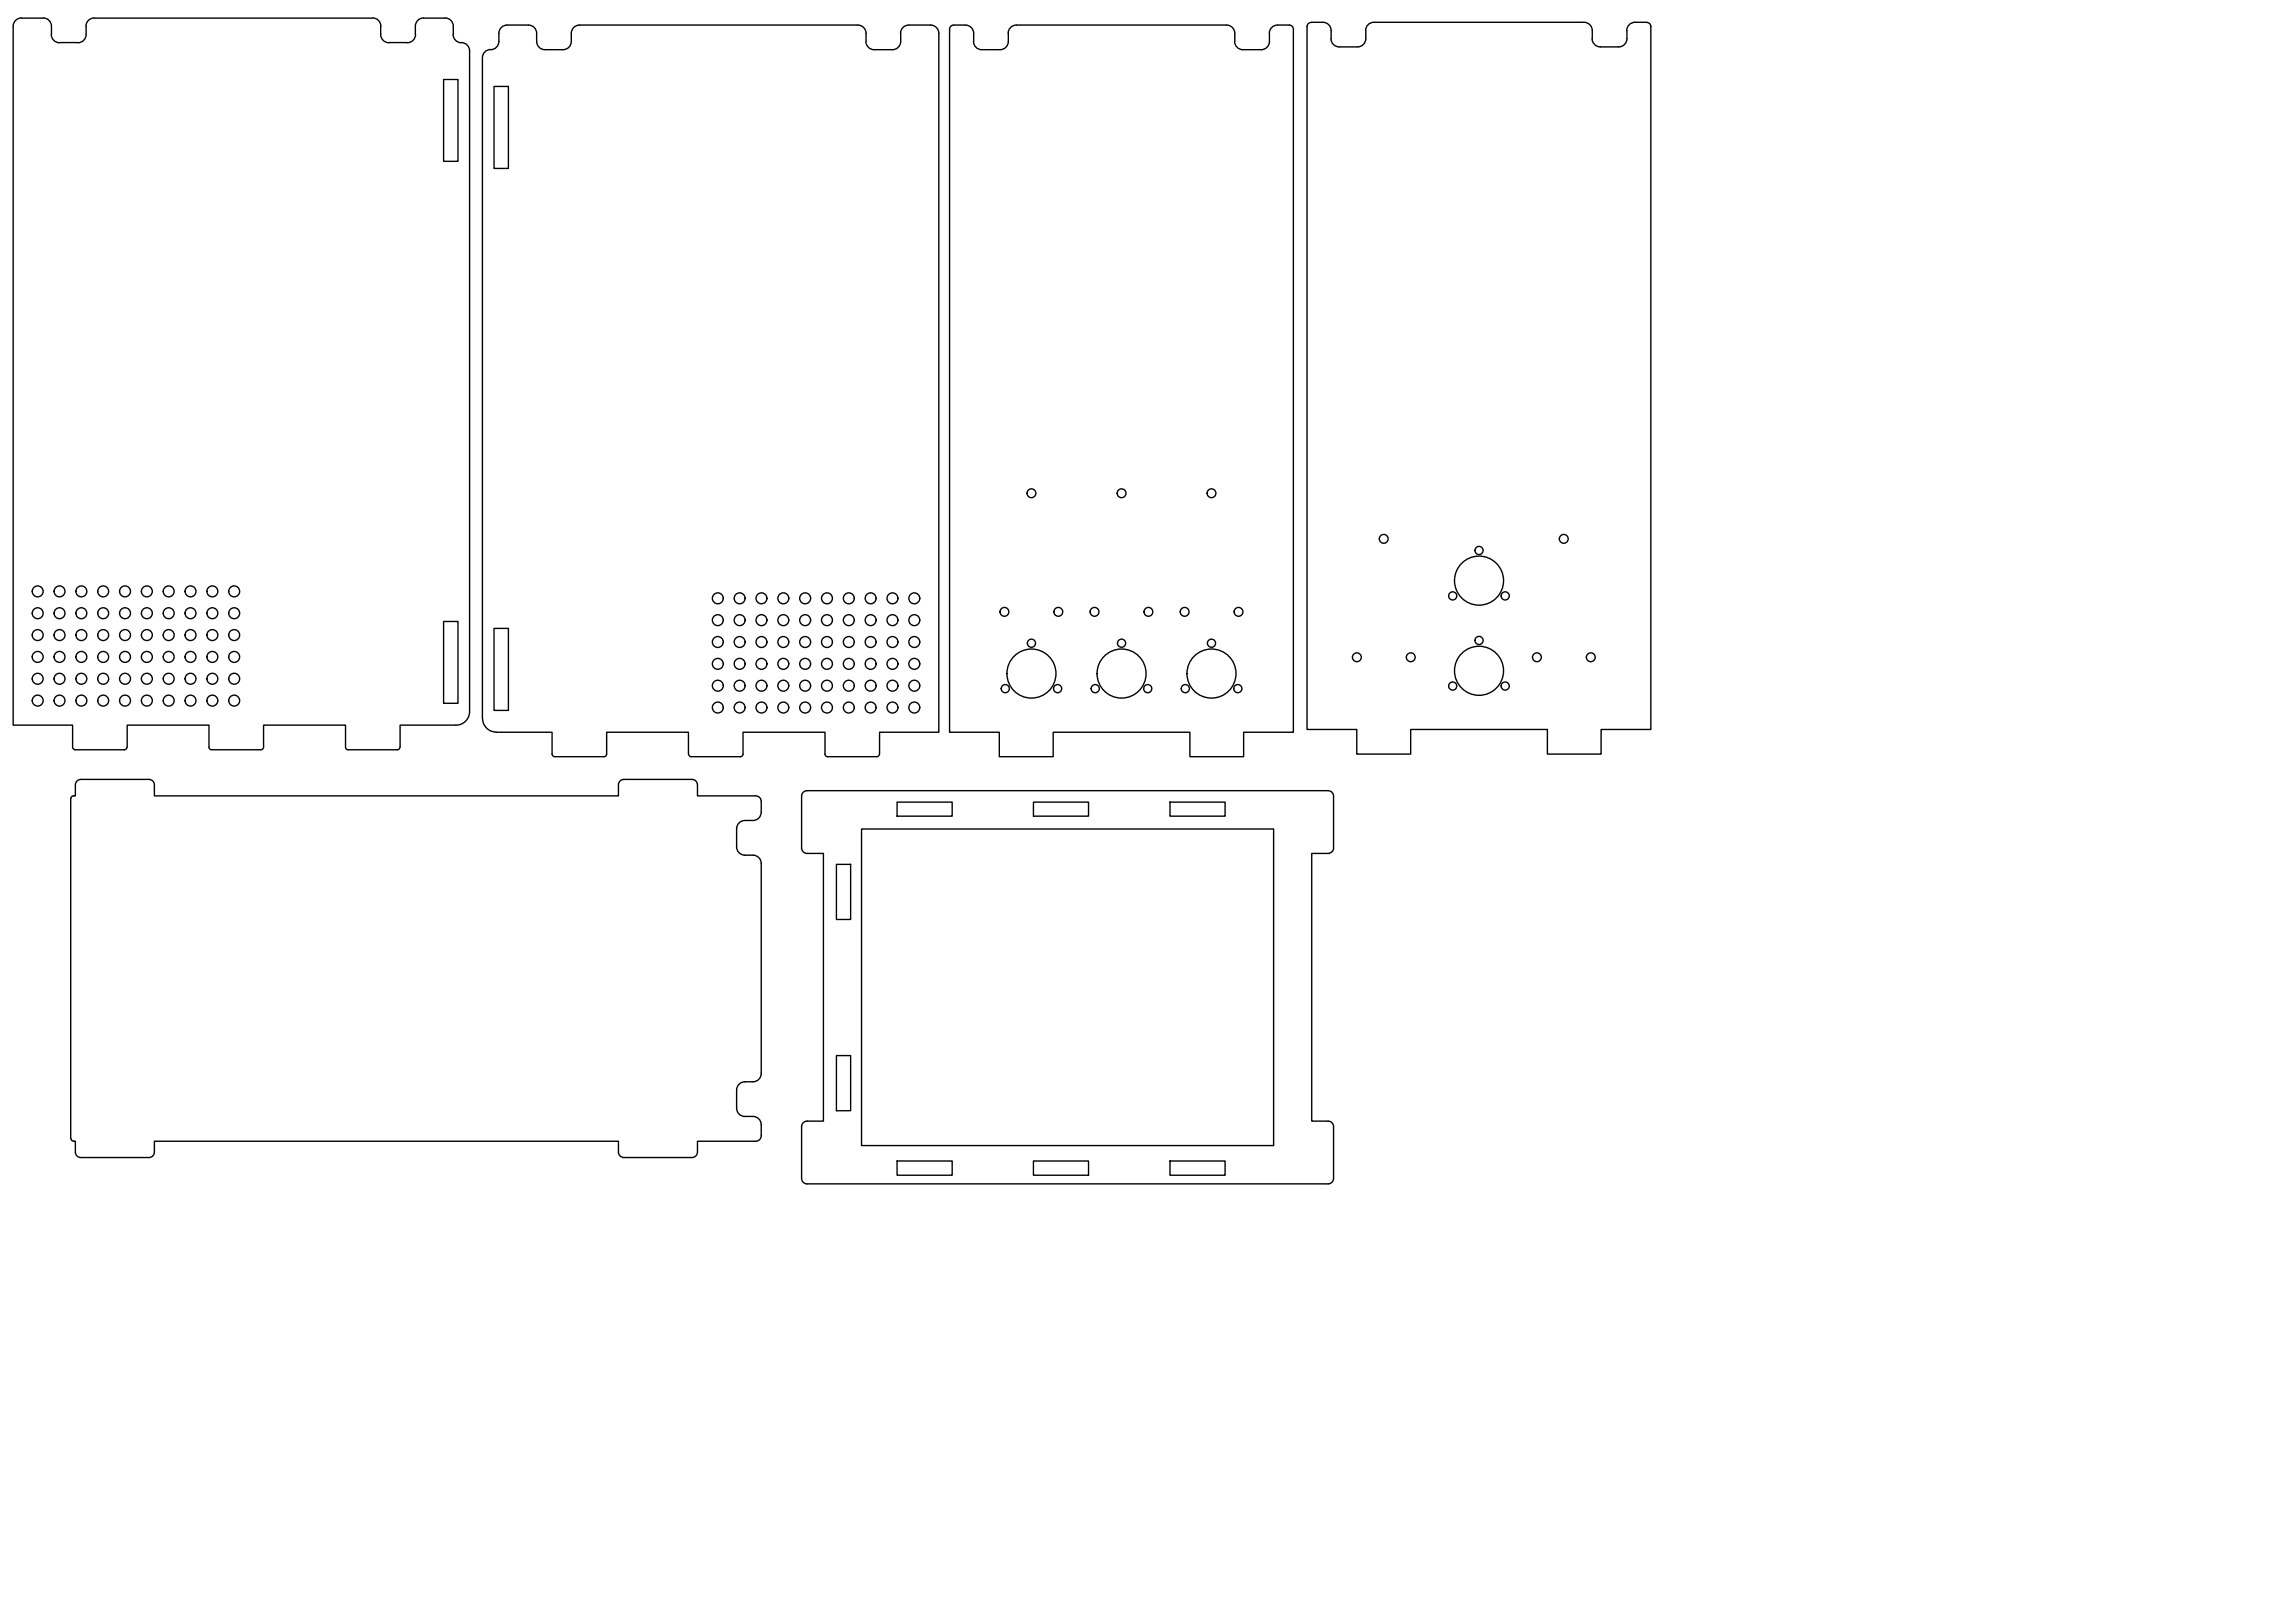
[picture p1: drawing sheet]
<svg xmlns="http://www.w3.org/2000/svg" width="841mm" height="594mm" viewBox="0 0 841 594" stroke-linecap="round" stroke-linejoin="round" font-family="sans-serif">
<!-- layer: Visible(Default) -->
<g fill="none" stroke="#000" stroke-width=".51">
<path d="M7.8 6.6h8a3 3 0 0 1 3.1 3v3M7.8 6.6a3 3 0 0 0-3 3v256h21.8v8M18.8 12.6a3 3 0 0 0 3 3.1M21.8 15.6h6.7M136.5 6.6h-102a3 3 0 0 0-3 3 5.7 5.7 0 0 1-.6 4.9 3 3 0 0 1-2.4 1.2M136.6 6.6a3 3 0 0 1 3 3 5.7 5.7 0 0 0 .6 4.9 3 3 0 0 0 2.3 1.2M142.6 15.6h6.6M152.3 12.6a3 3 0 0 1-3 3.1M155.2 6.6a3 3 0 0 0-3 3v3M155.3 6.6h7.8a3 3 0 0 1 3 3 5.7 5.7 0 0 0 .6 4.9 3 3 0 0 0 2.4 1.2M169.1 15.6a3 3 0 0 1 3 3v242a5 5 0 0 1-5 5h-20.5v8M179.8 18.1a3 3 0 0 0-3 3v242.1"/>
<path d="M182.8 15.1a5.8 5.8 0 0 1 .7-4.8 3 3 0 0 1 2.3-1.1h7.8a3 3 0 0 1 3.1 3v2.9M182.8 15.2a3 3 0 0 1-3 3M196.7 15.2a3 3 0 0 0 3 3M199.6 18.2h6.8M209.4 15.1a5.8 5.8 0 0 1 .6-4.8 3 3 0 0 1 2.3-1.1h102.1a3 3 0 0 1 3 3v2.9M209.4 15.2a3 3 0 0 1-3.1 3M317.3 15.2a3 3 0 0 0 3 3M330.1 15.2a3 3 0 0 1-3 3h-6.7M330.1 12.2v2.9M341 9.2a3 3 0 0 1 3 3v256h-21.7v8M341.1 9.2h-8.1a3 3 0 0 0-3 3M348 10.7v257.5h18.2v8.9h19.8v-8.9h50.1v8.9h19.6v-8.9h18.3v-257.5"/>
<path d="M353.8 9.2h-4.3a1.49 1.49 0 0 0-1.5 1.5M353.8 9.2a3 3 0 0 1 3 3v2.9M356.7 15.2a3 3 0 0 0 3.1 3h6.7a3 3 0 0 0 3-3M369.5 15.1a5.6 5.6 0 0 1 .6-4.8 3 3 0 0 1 2.4-1.1h77a3 3 0 0 1 3 3v2.9M452.4 15.2a3 3 0 0 0 3.1 3M465.2 15.2a3 3 0 0 1-3 3h-6.7M465.2 12.2v2.9M472.5 9.2a1.49 1.49 0 0 1 1.5 1.5M472.5 9.2h-4.3a3 3 0 0 0-3.1 3M480.5 8.2a1.49 1.49 0 0 0-1.5 1.5v257.5h18.2v9h19.8v-9h50.1v9h19.6v-9h18.3v-257.5a1.49 1.49 0 0 0-1.5-1.5M480.5 8.2h4.3M484.8 8.2a3 3 0 0 1 3 3v3"/>
<path d="M500.5 11.2a5.8 5.8 0 0 1-.7 4.9 3 3 0 0 1-2.3 1.1h-6.7a3 3 0 0 1-3.1-3M503.5 8.2a3 3 0 0 0-3.1 3M503.5 8.2h77a3 3 0 0 1 3 3v3M583.4 14.2a3 3 0 0 0 3.1 3M586.5 17.2h6.7M596.2 11.2a5.8 5.8 0 0 1-.7 4.9 3 3 0 0 1-2.3 1.1M603.5 8.2h-4.3a3 3 0 0 0-3.1 3M162.6 29.1h5.2v30h-5.2zM181 31.7h5.3v30h-5.3zM162.6 227.6h5.2v30h-5.2zM181 230.2h5.3v30h-5.3zM26.6 273.6a.98 .98 0 0 0 1 1h18"/>
<path d="M46.5 273.6a.98 .98 0 0 1-.9 1M46.6 273.6v-8h30v8M76.6 273.6a.99 .99 0 0 0 1 1h18a.98 .98 0 0 0 1-1M96.6 273.6v-8h30v8M126.6 273.6a.98 .98 0 0 0 1 1M146.6 273.6a.98 .98 0 0 1-1 1h-18M176.8 263.1a5 5 0 0 0 5 5M181.8 268.2h20.5v8M202.3 276.2a.98 .98 0 0 0 1 .9h18a.99 .99 0 0 0 1-.9M222.3 276.2v-8h30v8M252.3 276.2a.98 .98 0 0 0 1 .9h18M272.3 276.2v-8h30v8"/>
<path d="M272.3 276.2a.98 .98 0 0 1-1 .9M302.3 276.2a.98 .98 0 0 0 1 .9M322.3 276.2a.98 .98 0 0 1-1 .9h-18M25.9 292.5l.1 124.4a.98 .98 0 0 0 1 1M228.6 285.5h25.5l.9 .6 .5 .8 .1 4.6h21.3l1.5 .6 .6 1.4M228.6 285.5l-1 .2-.9 1.2-.1 4.6h-170l-.1-4.6-.5-.8-.9-.6h-25.5l-1 .2-.9 1.2-.1 4.6a1.22 1.22 0 0 0-1.6 1M279 293.5v4M279 297.5a3 3 0 0 1-3.1 3 5.9 5.9 0 0 0-4.8 .7 3 3 0 0 0-1.2 2.3v6.7a3 3 0 0 0 3.1 3 5.9 5.9 0 0 1 4.8 .7 3 3 0 0 1 1.2 2.3M328.7 293.8h20.2v5.1h-20.2zM378.7 293.8h20.2v5.1h-20.2zM428.8 293.8h20.1v5.1h-20.1zM486.7 289.6l1.4 .6 .6 1.4v19l-.6 1.4-1.4 .6"/>
<path d="M486.7 289.6h-190.9l-1.5 .6-.5 1.4v19l.2 1 1.2 .9 6.6 .1v98l-6.6 .1-.9 .5-.5 .9v19.5l.2 1 .7 .7 1.1 .3h190.9M279 316.2v77a3 3 0 0 1-3.1 3 5.9 5.9 0 0 0-4.8 .7 3 3 0 0 0-1.2 2.3M306.5 316.6h5.2v20.2h-5.2zM315.7 303.6h151v116h-151zM486.7 312.6h-6v98h6M269.9 399.2v6.7M306.5 386.6h5.2v20.2h-5.2zM26.9 418h.7v4l.3 1 .7 .7 1 .3 25.5-.1 .9-.5 .5-.9 .1-4.5h170l.1 4.5 .9 1.2 1 .3M269.9 405.9a3 3 0 0 0 3.1 3 5.9 5.9 0 0 1 4.8 .7 3 3 0 0 1 1.2 2.3v4.1M279 416l-.6 1.4-1.4 .6h-21.4l-.1 4.5-.5 .9-.9 .5-25.5 .1M486.7 410.6l1.4 .6 .6 1.4v19l-.6 1.4-1.4 .6M328.7 425.2h20.2v5.2h-20.2z"/>
<path d="M378.7 425.2h20.2v5.2h-20.2zM428.8 425.2h20.1v5.2h-20.1z"/>
<circle cx="378" cy="180.7" r="1.62"/>
<circle cx="411" cy="180.7" r="1.62"/>
<circle cx="444" cy="180.7" r="1.62"/>
<circle cx="507.1" cy="197.4" r="1.62"/>
<circle cx="573.1" cy="197.4" r="1.62"/>
<circle cx="13.8" cy="216.6" r="2"/>
<circle cx="21.8" cy="216.6" r="2"/>
<circle cx="29.8" cy="216.6" r="2"/>
<circle cx="37.8" cy="216.6" r="2"/>
<circle cx="45.8" cy="216.6" r="2"/>
<circle cx="53.8" cy="216.6" r="2"/>
<circle cx="61.8" cy="216.6" r="2"/>
<circle cx="69.8" cy="216.6" r="2"/>
<circle cx="77.8" cy="216.6" r="2"/>
<circle cx="85.8" cy="216.6" r="2"/>
<circle cx="263" cy="219.1" r="2"/>
<circle cx="271" cy="219.1" r="2"/>
<circle cx="279.1" cy="219.1" r="2"/>
<circle cx="287.1" cy="219.1" r="2"/>
<circle cx="295.1" cy="219.1" r="2"/>
<circle cx="303.1" cy="219.1" r="2"/>
<circle cx="311.1" cy="219.1" r="2"/>
<circle cx="319.1" cy="219.1" r="2"/>
<circle cx="327.1" cy="219.1" r="2"/>
<circle cx="335.1" cy="219.1" r="2"/>
<circle cx="532.4" cy="218.3" r="1.49"/>
<circle cx="542" cy="201.6" r="1.49"/>
<circle cx="542" cy="212.7" r="9"/>
<circle cx="551.6" cy="218.3" r="1.49"/>
<circle cx="13.8" cy="232.6" r="2"/>
<circle cx="13.8" cy="224.6" r="2"/>
<circle cx="21.8" cy="232.6" r="2"/>
<circle cx="21.8" cy="224.6" r="2"/>
<circle cx="29.8" cy="232.6" r="2"/>
<circle cx="29.8" cy="224.6" r="2"/>
<circle cx="37.8" cy="232.6" r="2"/>
<circle cx="37.8" cy="224.6" r="2"/>
<circle cx="45.8" cy="232.6" r="2"/>
<circle cx="45.8" cy="224.6" r="2"/>
<circle cx="53.8" cy="232.6" r="2"/>
<circle cx="53.8" cy="224.6" r="2"/>
<circle cx="61.8" cy="232.6" r="2"/>
<circle cx="61.8" cy="224.6" r="2"/>
<circle cx="69.8" cy="232.6" r="2"/>
<circle cx="69.8" cy="224.6" r="2"/>
<circle cx="77.8" cy="232.6" r="2"/>
<circle cx="77.8" cy="224.6" r="2"/>
<circle cx="85.8" cy="232.6" r="2"/>
<circle cx="85.8" cy="224.6" r="2"/>
<circle cx="263" cy="227.1" r="2"/>
<circle cx="263" cy="235.1" r="2"/>
<circle cx="271" cy="235.1" r="2"/>
<circle cx="271" cy="227.1" r="2"/>
<circle cx="279.1" cy="235.1" r="2"/>
<circle cx="279.1" cy="227.1" r="2"/>
<circle cx="287.1" cy="227.1" r="2"/>
<circle cx="287.1" cy="235.1" r="2"/>
<circle cx="295.1" cy="235.1" r="2"/>
<circle cx="295.1" cy="227.1" r="2"/>
<circle cx="303.1" cy="235.1" r="2"/>
<circle cx="303.1" cy="227.1" r="2"/>
<circle cx="311.1" cy="227.1" r="2"/>
<circle cx="311.1" cy="235.1" r="2"/>
<circle cx="319.1" cy="235.1" r="2"/>
<circle cx="319.1" cy="227.1" r="2"/>
<circle cx="327.1" cy="235.1" r="2"/>
<circle cx="327.1" cy="227.1" r="2"/>
<circle cx="335.1" cy="227.1" r="2"/>
<circle cx="335.1" cy="235.1" r="2"/>
<circle cx="368.1" cy="224.1" r="1.62"/>
<circle cx="378" cy="235.6" r="1.49"/>
<circle cx="387.8" cy="224.1" r="1.62"/>
<circle cx="401.1" cy="224.1" r="1.62"/>
<circle cx="411" cy="235.6" r="1.49"/>
<circle cx="420.8" cy="224.1" r="1.62"/>
<circle cx="434.1" cy="224.1" r="1.62"/>
<circle cx="444" cy="235.6" r="1.49"/>
<circle cx="453.9" cy="224.1" r="1.62"/>
<circle cx="542" cy="234.6" r="1.49"/>
<circle cx="13.8" cy="256.6" r="2"/>
<circle cx="13.8" cy="248.6" r="2"/>
<circle cx="13.8" cy="240.6" r="2"/>
<circle cx="21.8" cy="256.6" r="2"/>
<circle cx="21.8" cy="248.6" r="2"/>
<circle cx="21.8" cy="240.6" r="2"/>
<circle cx="29.8" cy="256.6" r="2"/>
<circle cx="29.8" cy="248.6" r="2"/>
<circle cx="29.8" cy="240.6" r="2"/>
<circle cx="37.8" cy="256.6" r="2"/>
<circle cx="37.8" cy="248.6" r="2"/>
<circle cx="37.8" cy="240.6" r="2"/>
<circle cx="45.8" cy="248.6" r="2"/>
<circle cx="45.8" cy="256.6" r="2"/>
<circle cx="45.8" cy="240.6" r="2"/>
<circle cx="53.8" cy="256.6" r="2"/>
<circle cx="53.8" cy="248.6" r="2"/>
<circle cx="53.8" cy="240.6" r="2"/>
<circle cx="61.8" cy="248.6" r="2"/>
<circle cx="61.8" cy="256.6" r="2"/>
<circle cx="61.8" cy="240.6" r="2"/>
<circle cx="69.8" cy="248.6" r="2"/>
<circle cx="69.8" cy="256.6" r="2"/>
<circle cx="69.8" cy="240.6" r="2"/>
<circle cx="77.8" cy="248.6" r="2"/>
<circle cx="77.8" cy="256.6" r="2"/>
<circle cx="77.8" cy="240.6" r="2"/>
<circle cx="85.8" cy="248.6" r="2"/>
<circle cx="85.8" cy="256.6" r="2"/>
<circle cx="85.8" cy="240.6" r="2"/>
<circle cx="263" cy="243.1" r="2"/>
<circle cx="263" cy="251.1" r="2"/>
<circle cx="263" cy="259.1" r="2"/>
<circle cx="271" cy="251.1" r="2"/>
<circle cx="271" cy="243.1" r="2"/>
<circle cx="271" cy="259.1" r="2"/>
<circle cx="279.1" cy="251.1" r="2"/>
<circle cx="279.1" cy="243.1" r="2"/>
<circle cx="279.1" cy="259.1" r="2"/>
<circle cx="287.1" cy="243.1" r="2"/>
<circle cx="287.1" cy="251.1" r="2"/>
<circle cx="287.1" cy="259.1" r="2"/>
<circle cx="295.1" cy="251.1" r="2"/>
<circle cx="295.1" cy="259.1" r="2"/>
<circle cx="295.1" cy="243.1" r="2"/>
<circle cx="303.1" cy="251.1" r="2"/>
<circle cx="303.1" cy="259.1" r="2"/>
<circle cx="303.1" cy="243.1" r="2"/>
<circle cx="311.1" cy="243.1" r="2"/>
<circle cx="311.1" cy="251.1" r="2"/>
<circle cx="311.1" cy="259.1" r="2"/>
<circle cx="319.1" cy="243.1" r="2"/>
<circle cx="319.1" cy="259.1" r="2"/>
<circle cx="319.1" cy="251.1" r="2"/>
<circle cx="327.1" cy="251.1" r="2"/>
<circle cx="327.1" cy="259.1" r="2"/>
<circle cx="327.1" cy="243.1" r="2"/>
<circle cx="335.1" cy="251.1" r="2"/>
<circle cx="335.1" cy="259.1" r="2"/>
<circle cx="335.1" cy="243.1" r="2"/>
<circle cx="368.4" cy="252.2" r="1.49"/>
<circle cx="378" cy="246.7" r="9"/>
<circle cx="387.6" cy="252.2" r="1.49"/>
<circle cx="401.4" cy="252.2" r="1.49"/>
<circle cx="411" cy="246.7" r="9"/>
<circle cx="420.6" cy="252.2" r="1.49"/>
<circle cx="434.4" cy="252.2" r="1.49"/>
<circle cx="444" cy="246.7" r="9"/>
<circle cx="453.6" cy="252.2" r="1.49"/>
<circle cx="497.2" cy="240.7" r="1.62"/>
<circle cx="517" cy="240.7" r="1.62"/>
<circle cx="532.4" cy="251.3" r="1.49"/>
<circle cx="542" cy="245.7" r="9"/>
<circle cx="551.6" cy="251.3" r="1.49"/>
<circle cx="563.2" cy="240.7" r="1.62"/>
<circle cx="583" cy="240.7" r="1.62"/>
</g>
</svg>
